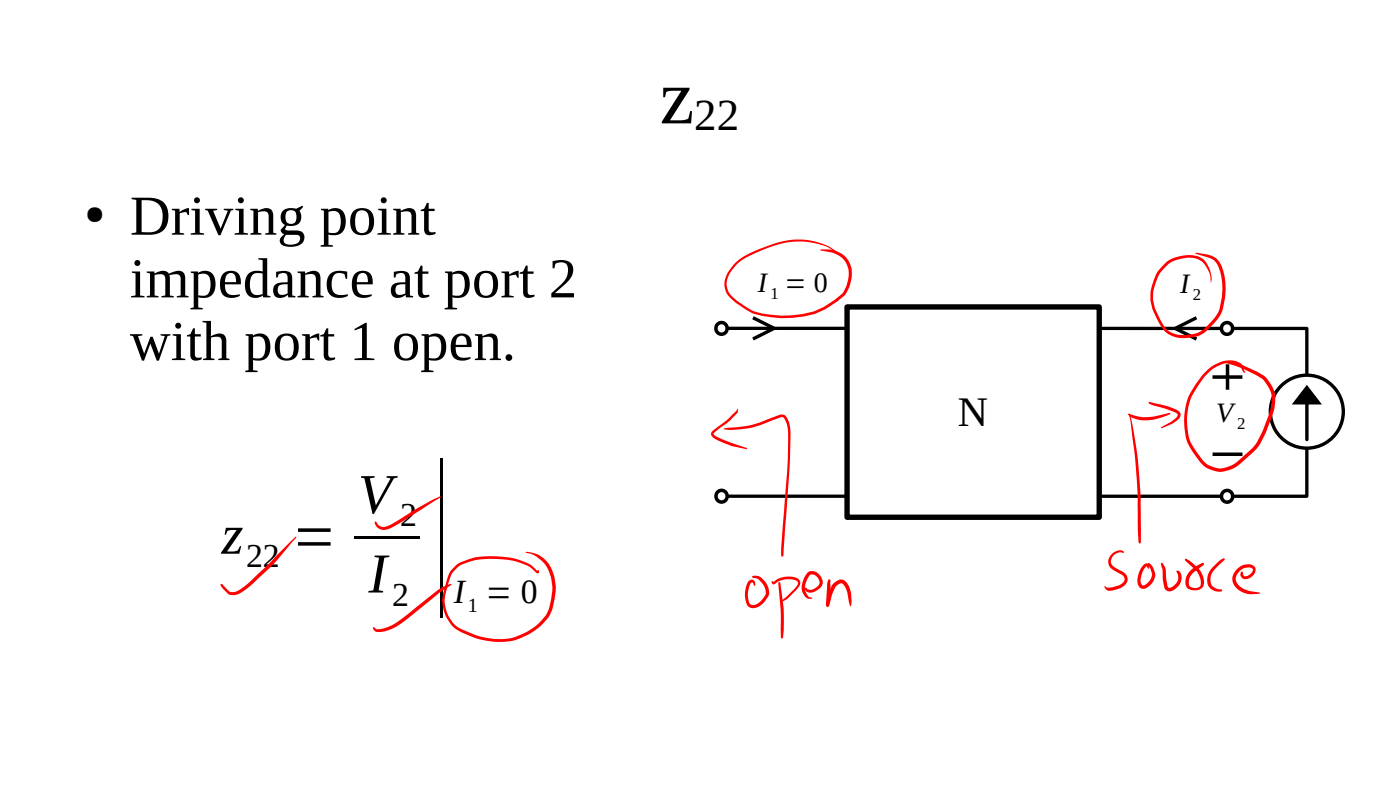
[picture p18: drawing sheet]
<svg xmlns="http://www.w3.org/2000/svg" width="280mm" height="158mm" viewBox="0 0 280 158" stroke-linecap="round" stroke-linejoin="round" font-family="sans-serif">
<defs><g id="words">
<text font-size="31.7" x="86" y="116.7">|</text>
<text font-size="15.5" x="132" y="24.7">z</text>
<g font-size="11.3">
<text x="26" y="46.9">Driving point</text>
<text x="26" y="59.4">impedance at port 2</text>
<text x="26" y="72">with port 1 open.</text>
<text x="71.6" y="102.6">V</text>
<text x="44.3" y="110.7">z</text>
<text x="58.4" y="110.7">=</text>
<text x="73.7" y="118.4">I</text>
</g>
<text font-size="9" x="138.8" y="25.9">22</text>
<text font-size="8.4" x="191.6" y="85.2">N</text>
<g font-size="6.8">
<text x="80" y="105.2">2</text>
<text x="49.2" y="113.3">22</text>
<text x="78.5" y="121.1">2</text>
<text x="90.8" y="120.5">I = 0</text>
</g>
<g font-size="5.6">
<text x="151.5" y="58.4">I = 0</text>
<text x="236" y="58.6">I</text>
<text x="243.2" y="84.4">V</text>
</g>
<text font-size="5.1" x="17" y="44.3">●</text>
<text font-size="4.1" x="93.6" y="122.3">1</text>
<g font-size="3.3">
<text x="154.1" y="59.8">1</text>
<text x="238.6" y="60">2</text>
<text x="247.5" y="85.8">2</text>
</g>
</g></defs>
<path d="M70.9 107.1h13v.6h-13z" fill-rule="evenodd" fill="#000"/>
<circle cx="144.3" cy="65.6" r="1.15" fill="#fff"/>
<circle cx="144.3" cy="65.6" r="1.15" fill="none" stroke="#000" stroke-width=".7" stroke-linecap="butt"/>
<circle cx="144.3" cy="99.2" r="1.14" fill="#fff"/>
<circle cx="144.3" cy="99.2" r="1.14" fill="none" stroke="#000" stroke-width=".7" stroke-linecap="butt"/>
<path d="M150.6 63.5l4.2 2.1-4.2 2.2" fill="none" stroke="#000" stroke-width=".68" stroke-linecap="butt"/>
<circle cx="245.4" cy="65.7" r="1.15" fill="#fff"/>
<circle cx="245.4" cy="65.7" r="1.15" fill="none" stroke="#000" stroke-width=".7" stroke-linecap="butt"/>
<circle cx="245.4" cy="99.2" r="1.15" fill="#fff"/>
<circle cx="245.4" cy="99.2" r="1.15" fill="none" stroke="#000" stroke-width=".7" stroke-linecap="butt"/>
<path d="M242.1 79.5h7.1v7h-7.1z" fill-rule="evenodd" fill="#fff"/>
<path d="M239.3 63.5l-4.2 2.1 4.2 2.2" fill="none" stroke="#000" stroke-width=".68" stroke-linecap="butt"/>
<path d="M145.4 65.6h98.9M145.4 99.2h98.9" fill="none" stroke="#000" stroke-width=".66" stroke-linecap="butt"/>
<path d="M169.4 61.3h50.4v42.1h-50.4z" fill-rule="evenodd" fill="#fff"/>
<path d="M169.4 61.3h50.4v42.1h-50.4z" fill="none" stroke="#000" stroke-width="1.1" stroke-linecap="butt"/>
<path d="M242.5 75.4h6M245.5 72.8v5.1M242.5 90.8h6" fill="none" stroke="#000" stroke-width=".7" stroke-linecap="butt"/>
<circle cx="261.4" cy="82.3" r="7.3" fill="#fff"/>
<circle cx="261.4" cy="82.3" r="7.3" fill="none" stroke="#000" stroke-width=".68" stroke-linecap="butt"/>
<path d="M261.4 80.4v7.5" fill="none" stroke="#000" stroke-width=".68"/>
<path d="M261.4 76.9l3 3.9h-6.1z" fill="#000"/>
<path d="M246.5 65.6h14.9v9.4M261.4 89.6v9.6h-14.9" fill="none" stroke="#000" stroke-width=".66" stroke-linecap="butt"/>
<g fill="#f00">
<path d="M44.2 116.7l.3 .1 1.5 1.5h.9l.8-.3a45 45 0 0 0 7.5-6.8l4-3.9v.1l-3.5 4.2a40 40 0 0 1-7.9 7.1 2.09 2.09 0 0 1-2.9-.7l-.8-1z"/>
<path d="M75 104.3h.3l.2 .3a1.7 1.7 0 0 0 2.4 .4l2.7-1.6a50.1 50.1 0 0 1 7.4-4.2l.1 .1v.1l-9.2 5.8a2.94 2.94 0 0 1-3.1 .5l-.6-.6z"/>
<path d="M74.6 125.4h.3l.2 .3a1.58 1.58 0 0 0 1.5-.1l1.4-.5 1.3-.6 6.2-5a10.3 10.3 0 0 1 4.7-2.8l.1 .1-.1 .2a27.5 27.5 0 0 0-5.2 3.8l-3.1 2.6a10.4 10.4 0 0 1-5.9 2.9l-1-.1-.4-.6z"/>
<path d="M241.2 74.2a5.9 5.9 0 0 1 6.7-1.7l.6 .5 .6 1.4-.1 .1-.4-.3-.5-1a2.84 2.84 0 0 0-2.6-.6 7.8 7.8 0 0 0-5.6 4 12.2 12.2 0 0 0-1.6 12.2l1.9 2.8a4.7 4.7 0 0 0 7.1 .8l.5-.4a16.5 16.5 0 0 0 3.5-3.5l1.1-2.2 .7-1.6a11.6 11.6 0 0 0 1.2-5.5l-.1-.5a5.5 5.5 0 0 0-3-3.7 25.3 25.3 0 0 0-6-2.4l-.1-.2 .1-.1 .3 .1a14 14 0 0 1 7.9 3.3 6.8 6.8 0 0 1 1.1 7.3l-1.7 4.2a8.5 8.5 0 0 1-2.5 3.5l-1 .9a7.7 7.7 0 0 1-4.8 2.7 5.5 5.5 0 0 1-4.8-2.3l-.6-.9a10.2 10.2 0 0 1-2.3-7.8 11.8 11.8 0 0 1 3.1-7.5z"/>
<path d="M232.7 52.9a7.1 7.1 0 0 1 7.5-1.4 5.1 5.1 0 0 1 2 5.1v-.1a5.3 5.3 0 0 0-2.6-4.7 6.8 6.8 0 0 0-6.5 1.5 8.7 8.7 0 0 0-2.5 6.7 14.4 14.4 0 0 0 2.8 5.9 6.4 6.4 0 0 0 8.1-.9 8.4 8.4 0 0 0 2.4-3.4 11.7 11.7 0 0 0-.6-9l-.5-.5-.7-.4-3-1.1 .2-.1a7.3 7.3 0 0 1 3.7 1 4.4 4.4 0 0 1 1.7 2.7 13.2 13.2 0 0 1-.8 9l-1.4 1.8a6.7 6.7 0 0 1-6.4 2.6 5.1 5.1 0 0 1-4.5-3.4 9.1 9.1 0 0 1-1.5-6 8.7 8.7 0 0 1 2.6-5.3z"/>
<path d="M91 113.1a12 12 0 0 1 8-1.9 13.5 13.5 0 0 1 7.5 2l1.1 1-.2 .1 .2-.4a.36 .36 0 0 1 .2 .4 .36 .36 0 0 1-.3 .3l-.2-.1a7.2 7.2 0 0 0-4.3-2.3 16.7 16.7 0 0 0-11.1 .9 5.4 5.4 0 0 0-2.3 3.8l-.4 1.5a6.4 6.4 0 0 0 4 7.7 12.8 12.8 0 0 0 12.4 .1l1.9-1.4a8.3 8.3 0 0 0 2.3-3.3 11.1 11.1 0 0 0 .3-6.3 6.5 6.5 0 0 0-5-4.8l.1-.1a6 6 0 0 1 5.8 5.4 12.7 12.7 0 0 1-1.3 7.6 12.5 12.5 0 0 1-14.1 4.4l-2.6-1a7 7 0 0 1-4.3-8.5l.4-1.5a5.5 5.5 0 0 1 1.9-3.6z"/>
<path d="M147.1 52.5a23.9 23.9 0 0 1 10.5-4.5 12.4 12.4 0 0 1 9.8 2.4l.2 .3a13.5 13.5 0 0 0-11.6-1.9 21.2 21.2 0 0 0-8.8 4.2 5.2 5.2 0 0 0-1.8 4.3l.2 .9 .4 .6 1.7 1.5a10.4 10.4 0 0 0 6.9 2.6l1.7 .2 4.3-.4a11.3 11.3 0 0 0 4.1-1.3l1.1-.7a8 8 0 0 0 2.8-2.2 5.7 5.7 0 0 0 .3-6.4 5 5 0 0 0-3-1.7l-1.8-.3-.1-.1 .2-.2a6.3 6.3 0 0 1 4.3 1 4.8 4.8 0 0 1 1.7 5.1 5.8 5.8 0 0 1-2.8 4.4 16.7 16.7 0 0 1-4.4 2.4l-2.3 .6-2.4 .2a21.8 21.8 0 0 1-5.9-.4 13.3 13.3 0 0 1-6.6-3.9 4.2 4.2 0 0 1 .4-5.6z"/>
<path d="M144.7 85.7l.5-.2a20.7 20.7 0 0 0 9-2l1.8-.6a1.07 1.07 0 0 1 1.3 .5l.5 1 .3 1.4-.1 6.6-1.3 18.6-.2 .3-.3-.3a58.8 58.8 0 0 1 .6-8.9 122.5 122.5 0 0 0 .8-16 3.5 3.5 0 0 0-1-2.7h-.4l-1.8 .6a17.6 17.6 0 0 1-9.7 1.8z"/>
<path d="M142.5 86.2l2.8-2.2 1.8-1.7 .4-.1-.1 .4-1.4 1.5-3.3 2.6 .3 .4 .9 .5 5.4 1.9 .2 .2-.2 .1a15.7 15.7 0 0 1-4.9-1.4l-.4-.2a2.35 2.35 0 0 1-1.8-1.4z"/>
<path d="M147.2 82.2h.3v.3h-.3z"/>
<path d="M147.5 81.7l.1 .1-.3 .7-.1-.2z"/>
<path d="M150.5 115.2l.4-.1a1.77 1.77 0 0 1 1.6 .6 3.7 3.7 0 0 1 1.3 3 3.9 3.9 0 0 1-3.4 2.9 1.46 1.46 0 0 1-1.3-1.5 4.5 4.5 0 0 1 .9-4.1 .7 .7 0 0 1 1 .5l.1 .5-.2 .1-.3-.6h-.4a4.7 4.7 0 0 0-.4 3.9l.2 .3a1.24 1.24 0 0 0 1.7-.2l.7-.6 .8-1.3a3.4 3.4 0 0 0-1.4-2.7l-.6-.3a.5 .5 0 0 1-.7-.4z"/>
<path d="M155.7 116.4l.2-.1 .2 .2 .6 5v4.5l-.1 1.4-.2 .2-.2-.2-.1-5.6z"/>
<path d="M154.3 116.2h.3l.2 .2 .5-.5a4.3 4.3 0 0 1 4.6 0 1.09 1.09 0 0 1-.2 1.5l-2.4 2.4-.9 .4h-.3l1.2-1 1.6-1.5 .6-.9 .1-.5a3.6 3.6 0 0 0-4 0l-.9 .5-.2-.1z"/>
<path d="M161.5 114.4a2.09 2.09 0 0 1 2.4 .4 2.09 2.09 0 0 1 .4 2.4 2.43 2.43 0 0 1-3 1l-.4-.5 .1-.2 .1-.1 .7 .5a1.65 1.65 0 0 0 1.5-.5l.2-.2a1.43 1.43 0 0 0 .2-1.5 1.43 1.43 0 0 0-1.2-.9l-.4 .1-.4 .5a3.9 3.9 0 0 0-.7 2.7l.7 1.1 .8 .3a1.12 1.12 0 0 1-1.6-.5 3.4 3.4 0 0 1 .2-3.9z"/>
<path d="M166.7 116.6a1.73 1.73 0 0 1 2.1-.6l.1 .1a3.6 3.6 0 0 1 1.3 2.4l.1 1.7-.2 1-.3-.9-.3-1.7a3.1 3.1 0 0 0-1-1.9l-.2-.1a1.6 1.6 0 0 0-1.3 .8l-.6 1.4-.6 2.2-.3 .3-.2-.1-.1-.3 .5-2.3 .6-1.5z"/>
<path d="M165.7 115.8l.3 .1 .1 .1v1.4l-.3 3.5-.3 .4-.3-.2v-.3l.2-4.1z"/>
<path d="M225.8 82.7l.5 .2a8.2 8.2 0 0 0 4.6 .3l3-.7 .2 .1-.1 .2-3 1a6.1 6.1 0 0 1-5.3-.8l-.1-.2z"/>
<path d="M229.8 80.3l3.5 .8a4.6 4.6 0 0 1 2.7 1.4 1.22 1.22 0 0 1-.7 1.6l-1 .7-2 .8-.1-.2 1.9-1 .9-.7 .5-.5v-.4l-.3-.3-.8-.3-3.4-1.1a1.77 1.77 0 0 1-1.3-.6z"/>
<path d="M225.7 82.8l.1-.1 .3 .4a85.4 85.4 0 0 1 2.1 21.4v3.8l-.2 .3-.3-.3-.1-2.3a114.8 114.8 0 0 0-1.7-22.8z"/>
<path d="M222.4 110.7a1.67 1.67 0 0 1 2.4-.3l-.2 .1a1.78 1.78 0 0 0-1.9 .5 1.78 1.78 0 0 0-.3 1.9l1.2 .9a2.48 2.48 0 0 1 1.9 1.8l-.1 .7-.5 .7a4.5 4.5 0 0 1-2.5 1 1.2 1.2 0 0 1-1.5-.7l.1-.2 .4 .3h.9l1.5-.4 .7-.4a1 1 0 0 0 .4-1 1 1 0 0 0-.7-.8l-.6-.3a2.54 2.54 0 0 1-2-2.1l.2-.9z"/>
<path d="M228.6 113a.63 .63 0 0 1 .7-.4 .63 .63 0 0 1 .5 .4v.7l-.4-.5a3.6 3.6 0 0 0-1.1 3.6l.3 .2a1.75 1.75 0 0 0 1.5-1.2l.3-1.1-.8-2.1 .1-.1 .4 .2a4 4 0 0 1 1 2.1 3.2 3.2 0 0 1-2.4 2.9 1.56 1.56 0 0 1-1.2-2.2l.4-1.4z"/>
<path d="M232.2 112.5l.4 .1 .5 1 .2 2.2 .4 1.6a1.98 1.98 0 0 0 1.9-2.5l-.2-.4a.29 .29 0 0 1 .1-.5 .29 .29 0 0 1 .4 .2 2.66 2.66 0 0 1-2.3 4 1.11 1.11 0 0 1-.8-1l-.2-1.5-.1-1.8z"/>
<path d="M237 111.7h.2l.7 .4 1.6 1.3a3.2 3.2 0 0 1 .9 4.1 2.3 2.3 0 0 1-3.2-.3l-.1-.4a3.2 3.2 0 0 1 1.4-3.1l2-1.2 .2 .1v.4l-1.8 1.2a2.44 2.44 0 0 0-1 2.9v.1a1.35 1.35 0 0 0 2.2-.4 3.8 3.8 0 0 0-1-2.9l-2.1-1.8z"/>
<path d="M242.6 113.3l1.7-1.5 .5-.2 .2 .2-.1 .2a7 7 0 0 0-2.8 3.3 1.99 1.99 0 0 0 2.3 2.6 .55 .55 0 0 1-.9 .3 2.53 2.53 0 0 1-1.5-4.1z"/>
<path d="M247.4 113.8a2.36 2.36 0 0 1 3.7-.2 1.97 1.97 0 0 1-2.6 2l-.4-.6 .1-.7h.3l.2 .6 .3 .3a1.63 1.63 0 0 0 1.6-1.5 2.28 2.28 0 0 0-2.5 .3 2.28 2.28 0 0 0-.8 2.4 3.7 3.7 0 0 0 2.8 1.8l2 .4-.4 .1a5 5 0 0 1-3.8-.7 2.55 2.55 0 0 1-.5-4.2z"/>
<circle cx="165.5" cy="120.9" r=".32"/>
</g>
<use href="#words"/>
</svg>
